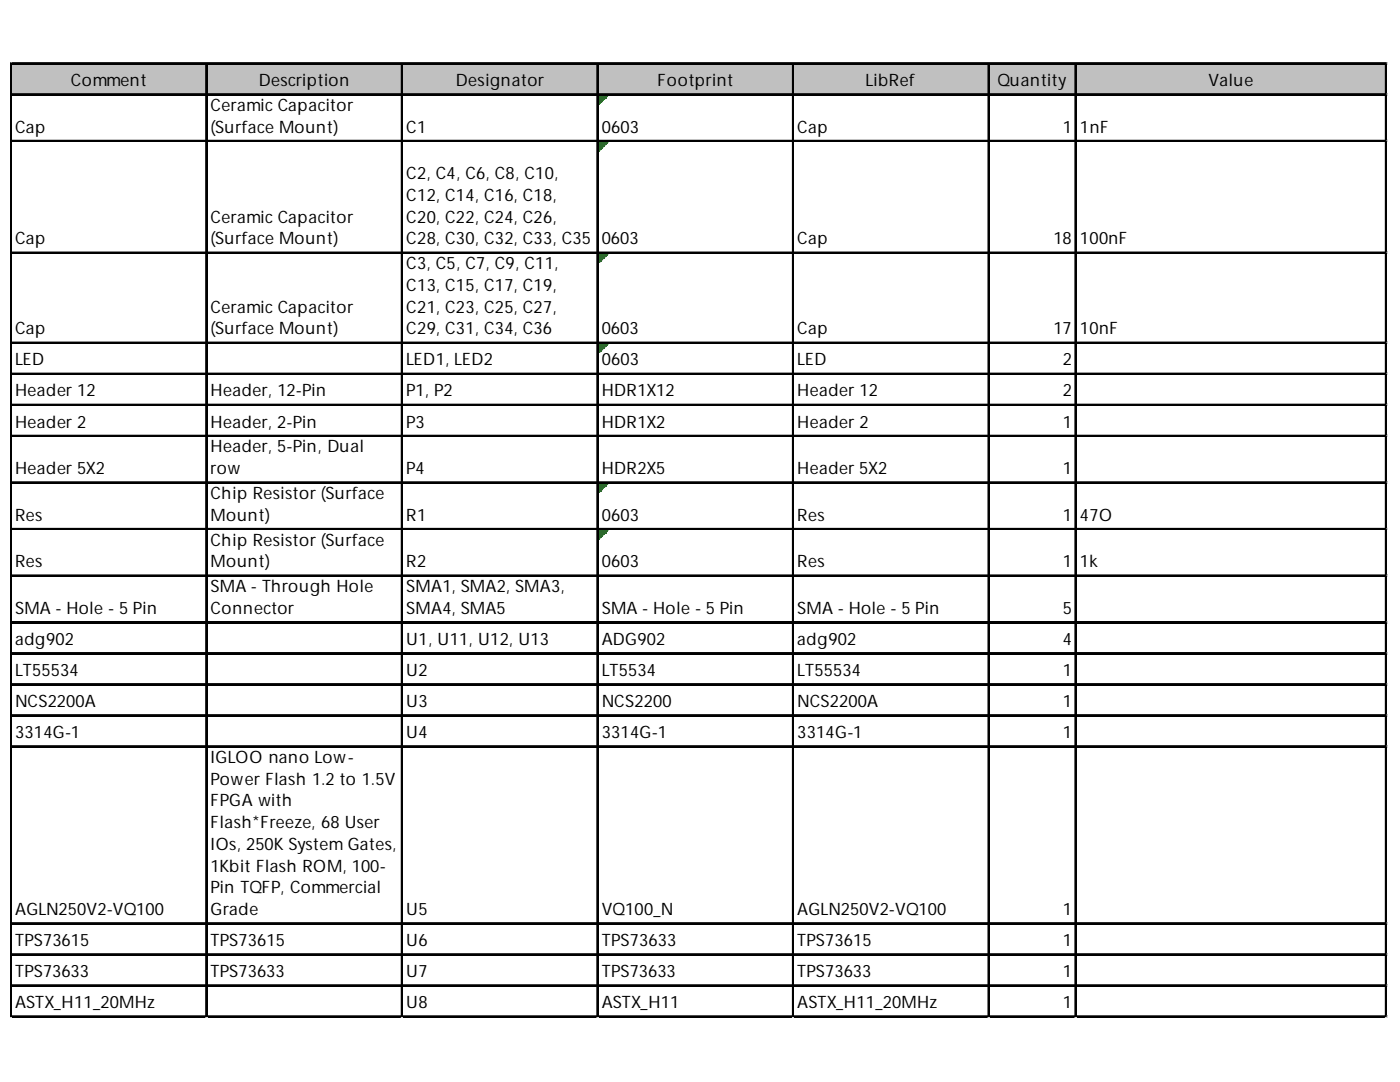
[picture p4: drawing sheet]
<svg xmlns="http://www.w3.org/2000/svg" width="279mm" height="216mm" viewBox="0 0 279 216" stroke-linecap="round" stroke-linejoin="round" font-family="sans-serif">
<defs><g id="words">
<g font-size="3.4">
<text x="14.2" y="17.2">Comment</text>
<text x="51.6" y="17.2">Description</text>
<text x="91" y="17.2">Designator</text>
<text x="131.2" y="17.2">Footprint</text>
<text x="172.8" y="17.2">LibRef</text>
<text x="199.1" y="17.2">Quantity</text>
<text x="241.2" y="17.2">Value</text>
<text x="42" y="22.1">Ceramic Capacitor</text>
<text x="3" y="26.5">Cap</text>
<text x="42" y="26.5">(Surface Mount)</text>
<text x="81.1" y="26.5">C1</text>
<text x="120.1" y="26.5">0603</text>
<text x="159.1" y="26.5">Cap</text>
<text x="212.1" y="26.5">1</text>
<text x="215.5" y="26.5">1nF</text>
<text x="81.1" y="35.7">C2, C4, C6, C8, C10,</text>
<text x="81.1" y="40.1">C12, C14, C16, C18,</text>
<text x="42" y="44.4">Ceramic Capacitor</text>
<text x="81.1" y="44.4">C20, C22, C24, C26,</text>
<text x="3" y="48.8">Cap</text>
<text x="42" y="48.8">(Surface Mount)</text>
<text x="81.1" y="48.8">C28, C30, C32, C33, C35</text>
<text x="81.1" y="53.7">C3, C5, C7, C9, C11,</text>
<text x="120.1" y="48.8">0603</text>
<text x="159.1" y="48.8">Cap</text>
<text x="210.2" y="48.8">18</text>
<text x="215.5" y="48.8">100nF</text>
<text x="81.1" y="58">C13, C15, C17, C19,</text>
<text x="42" y="62.4">Ceramic Capacitor</text>
<text x="81.1" y="62.4">C21, C23, C25, C27,</text>
<text x="3" y="66.7">Cap</text>
<text x="42" y="66.7">(Surface Mount)</text>
<text x="81.1" y="66.7">C29, C31, C34, C36</text>
<text x="120.1" y="66.7">0603</text>
<text x="159.1" y="66.7">Cap</text>
<text x="210.2" y="66.7">17</text>
<text x="215.5" y="66.7">10nF</text>
<text x="3" y="72.9">LED</text>
<text x="81.1" y="72.9">LED1, LED2</text>
<text x="120.1" y="72.9">0603</text>
<text x="159.1" y="72.9">LED</text>
<text x="212.1" y="72.9">2</text>
<text x="3" y="79.1">Header 12</text>
<text x="42" y="79.1">Header, 12-Pin</text>
<text x="81.1" y="79.1">P1, P2</text>
<text x="120.1" y="79.1">HDR1X12</text>
<text x="159.1" y="79.1">Header 12</text>
<text x="212.1" y="79.1">2</text>
<text x="3" y="85.3">Header 2</text>
<text x="42" y="85.3">Header, 2-Pin</text>
<text x="81.1" y="85.3">P3</text>
<text x="120.1" y="85.3">HDR1X2</text>
<text x="159.1" y="85.3">Header 2</text>
<text x="212.1" y="85.3">1</text>
<text x="3" y="94.6">Header 5X2</text>
<text x="42" y="90.3">Header, 5-Pin, Dual</text>
<text x="42" y="94.6">row</text>
<text x="81.1" y="94.6">P4</text>
<text x="120.1" y="94.6">HDR2X5</text>
<text x="159.1" y="94.6">Header 5X2</text>
<text x="212.1" y="94.6">1</text>
<text x="42" y="99.6">Chip Resistor (Surface</text>
<text x="3" y="103.9">Res</text>
<text x="42" y="103.9">Mount)</text>
<text x="81.1" y="103.9">R1</text>
<text x="120.1" y="103.9">0603</text>
<text x="159.1" y="103.9">Res</text>
<text x="212.1" y="103.9">1</text>
<text x="215.5" y="103.9">47O</text>
<text x="3" y="113.2">Res</text>
<text x="42" y="108.8">Chip Resistor (Surface</text>
<text x="42" y="113.2">Mount)</text>
<text x="81.1" y="113.2">R2</text>
<text x="120.1" y="113.2">0603</text>
<text x="159.1" y="113.2">Res</text>
<text x="212.1" y="113.2">1</text>
<text x="215.5" y="113.2">1k</text>
<text x="42" y="118.1">SMA - Through Hole</text>
<text x="81.1" y="118.1">SMA1, SMA2, SMA3,</text>
<text x="3" y="122.5">SMA - Hole - 5 Pin</text>
<text x="42" y="122.5">Connector</text>
<text x="81.1" y="122.5">SMA4, SMA5</text>
<text x="120.1" y="122.5">SMA - Hole - 5 Pin</text>
<text x="159.1" y="122.5">SMA - Hole - 5 Pin</text>
<text x="212.1" y="122.5">5</text>
<text x="3" y="128.7">adg902</text>
<text x="81.1" y="128.7">U1, U11, U12, U13</text>
<text x="120.1" y="128.7">ADG902</text>
<text x="159.1" y="128.7">adg902</text>
<text x="212.1" y="128.7">4</text>
<text x="3" y="134.9">LT55534</text>
<text x="81.1" y="134.9">U2</text>
<text x="120.1" y="134.9">LT5534</text>
<text x="159.1" y="134.9">LT55534</text>
<text x="212.1" y="134.9">1</text>
<text x="3" y="141.1">NCS2200A</text>
<text x="81.1" y="141.1">U3</text>
<text x="120.1" y="141.1">NCS2200</text>
<text x="159.1" y="141.1">NCS2200A</text>
<text x="212.1" y="141.1">1</text>
<text x="3" y="147.3">3314G-1</text>
<text x="81.1" y="147.3">U4</text>
<text x="120.1" y="147.3">3314G-1</text>
<text x="159.1" y="147.3">3314G-1</text>
<text x="212.1" y="147.3">1</text>
<text x="42" y="152.2">IGLOO nano Low-</text>
<text x="42" y="156.6">Power Flash 1.2 to 1.5V</text>
<text x="42" y="160.9">FPGA with</text>
<text x="42" y="165.2">Flash*Freeze, 68 User</text>
<text x="42" y="169.6">IOs, 250K System Gates,</text>
<text x="42" y="173.9">1Kbit Flash ROM, 100-</text>
<text x="42" y="178.2">Pin TQFP, Commercial</text>
<text x="3" y="182.6">AGLN250V2-VQ100</text>
<text x="42" y="182.6">Grade</text>
<text x="81.1" y="182.6">U5</text>
<text x="120.1" y="182.6">VQ100_N</text>
<text x="159.1" y="182.6">AGLN250V2-VQ100</text>
<text x="212.1" y="182.6">1</text>
<text x="3" y="188.8">TPS73615</text>
<text x="42" y="188.8">TPS73615</text>
<text x="81.1" y="188.8">U6</text>
<text x="120.1" y="188.8">TPS73633</text>
<text x="159.1" y="188.8">TPS73615</text>
<text x="212.1" y="188.8">1</text>
<text x="3" y="195">TPS73633</text>
<text x="42" y="195">TPS73633</text>
<text x="81.1" y="195">U7</text>
<text x="120.1" y="195">TPS73633</text>
<text x="159.1" y="195">TPS73633</text>
<text x="212.1" y="195">1</text>
<text x="3" y="201.2">ASTX_H11_20MHz</text>
<text x="81.1" y="201.2">U8</text>
<text x="120.1" y="201.2">ASTX_H11</text>
<text x="159.1" y="201.2">ASTX_H11_20MHz</text>
<text x="212.1" y="201.2">1</text>
</g>
</g></defs>
<path d="M2.3 12.8h274.5v6.3h-274.5z" fill="#c0c0c0"/>
<path d="M119.5 19.1h1.8" fill="none" stroke="#008000" stroke-width=".31"/>
<path d="M119.5 19.1h1.8v.3h-1.8z" fill="#008000"/>
<path d="M119.5 19.4h1.5" fill="none" stroke="#008000" stroke-width=".31"/>
<path d="M119.5 19.4h1.5v.3h-1.5z" fill="#008000"/>
<path d="M119.5 19.7h1.2" fill="none" stroke="#008000" stroke-width=".31"/>
<path d="M119.5 19.7h1.2v.3h-1.2z" fill="#008000"/>
<path d="M119.5 20h.9" fill="none" stroke="#008000" stroke-width=".31"/>
<path d="M119.5 20h.9v.3h-.9z" fill="#008000"/>
<path d="M119.5 20.3h.6" fill="none" stroke="#008000" stroke-width=".31"/>
<path d="M119.5 20.3h.6v.3h-.6z" fill="#008000"/>
<path d="M119.5 20.6h.3" fill="none" stroke="#008000" stroke-width=".31"/>
<path d="M119.5 20.6h.3v.3h-.3z" fill="#008000"/>
<path d="M119.5 28.4h1.8" fill="none" stroke="#008000" stroke-width=".31"/>
<path d="M119.5 28.4h1.8v.3h-1.8z" fill="#008000"/>
<path d="M119.5 28.7h1.5" fill="none" stroke="#008000" stroke-width=".31"/>
<path d="M119.5 28.7h1.5v.3h-1.5z" fill="#008000"/>
<path d="M119.5 29h1.2" fill="none" stroke="#008000" stroke-width=".31"/>
<path d="M119.5 29h1.2v.3h-1.2z" fill="#008000"/>
<path d="M119.5 29.3h.9" fill="none" stroke="#008000" stroke-width=".31"/>
<path d="M119.5 29.3h.9v.3h-.9z" fill="#008000"/>
<path d="M119.5 29.6h.6" fill="none" stroke="#008000" stroke-width=".31"/>
<path d="M119.5 29.6h.6v.3h-.6z" fill="#008000"/>
<path d="M119.5 29.9h.3" fill="none" stroke="#008000" stroke-width=".31"/>
<path d="M119.5 29.9h.3v.3h-.3z" fill="#008000"/>
<path d="M119.5 50.7h1.8" fill="none" stroke="#008000" stroke-width=".31"/>
<path d="M119.5 50.7h1.8v.3h-1.8z" fill="#008000"/>
<path d="M119.5 51h1.5" fill="none" stroke="#008000" stroke-width=".31"/>
<path d="M119.5 51h1.5v.3h-1.5z" fill="#008000"/>
<path d="M119.5 51.3h1.2" fill="none" stroke="#008000" stroke-width=".31"/>
<path d="M119.5 51.3h1.2v.3h-1.2z" fill="#008000"/>
<path d="M119.5 51.6h.9" fill="none" stroke="#008000" stroke-width=".31"/>
<path d="M119.5 51.6h.9v.3h-.9z" fill="#008000"/>
<path d="M119.5 51.9h.6" fill="none" stroke="#008000" stroke-width=".31"/>
<path d="M119.5 51.9h.6v.3h-.6z" fill="#008000"/>
<path d="M119.5 52.2h.3" fill="none" stroke="#008000" stroke-width=".31"/>
<path d="M119.5 52.2h.3v.3h-.3z" fill="#008000"/>
<path d="M119.5 68.6h1.8" fill="none" stroke="#008000" stroke-width=".31"/>
<path d="M119.5 68.6h1.8v.3h-1.8z" fill="#008000"/>
<path d="M119.5 68.9h1.5" fill="none" stroke="#008000" stroke-width=".31"/>
<path d="M119.5 68.9h1.5v.3h-1.5z" fill="#008000"/>
<path d="M119.5 69.2h1.2" fill="none" stroke="#008000" stroke-width=".31"/>
<path d="M119.5 69.2h1.2v.3h-1.2z" fill="#008000"/>
<path d="M119.5 69.5h.9" fill="none" stroke="#008000" stroke-width=".31"/>
<path d="M119.5 69.5h.9v.4h-.9z" fill="#008000"/>
<path d="M119.5 69.9h.6" fill="none" stroke="#008000" stroke-width=".31"/>
<path d="M119.5 69.9h.6v.3h-.6z" fill="#008000"/>
<path d="M119.5 70.2h.3" fill="none" stroke="#008000" stroke-width=".31"/>
<path d="M119.5 70.2h.3v.3h-.3z" fill="#008000"/>
<path d="M119.5 96.5h1.8" fill="none" stroke="#008000" stroke-width=".31"/>
<path d="M119.5 96.5h1.8v.3h-1.8z" fill="#008000"/>
<path d="M119.5 96.8h1.5" fill="none" stroke="#008000" stroke-width=".31"/>
<path d="M119.5 96.8h1.5v.3h-1.5z" fill="#008000"/>
<path d="M119.5 97.1h1.2" fill="none" stroke="#008000" stroke-width=".31"/>
<path d="M119.5 97.1h1.2v.3h-1.2z" fill="#008000"/>
<path d="M119.5 97.4h.9" fill="none" stroke="#008000" stroke-width=".31"/>
<path d="M119.5 97.4h.9v.3h-.9z" fill="#008000"/>
<path d="M119.5 97.7h.6" fill="none" stroke="#008000" stroke-width=".31"/>
<path d="M119.5 97.7h.6v.3h-.6z" fill="#008000"/>
<path d="M119.5 98h.3" fill="none" stroke="#008000" stroke-width=".31"/>
<path d="M119.5 98h.3v.4h-.3z" fill="#008000"/>
<path d="M119.5 105.8h1.8" fill="none" stroke="#008000" stroke-width=".31"/>
<path d="M119.5 105.8h1.8v.3h-1.8z" fill="#008000"/>
<path d="M119.5 106.1h1.5" fill="none" stroke="#008000" stroke-width=".31"/>
<path d="M119.5 106.1h1.5v.3h-1.5z" fill="#008000"/>
<path d="M119.5 106.4h1.2" fill="none" stroke="#008000" stroke-width=".31"/>
<path d="M119.5 106.4h1.2v.3h-1.2z" fill="#008000"/>
<path d="M119.5 106.7h.9" fill="none" stroke="#008000" stroke-width=".31"/>
<path d="M119.5 106.7h.9v.3h-.9z" fill="#008000"/>
<path d="M119.5 107h.6" fill="none" stroke="#008000" stroke-width=".31"/>
<path d="M119.5 107h.6v.3h-.6z" fill="#008000"/>
<path d="M119.5 107.3h.3" fill="none" stroke="#008000" stroke-width=".31"/>
<path d="M119.5 107.3h.3v.4h-.3z" fill="#008000"/>
<g fill="none" stroke="#000" stroke-width=".31">
<path d="M2.1 12.6v190.5M2.2 12.6v190.5M2.4 12.6h274.4M2.4 12.7h274.4M2.4 18.7h274.4M2.4 18.9h274.4M41.1 12.9v190.2M41.3 12.9v190.2M80.1 12.9v190.2M80.3 12.9v190.2M119.2 12.9v190.2M119.3 12.9v190.2"/>
<path d="M158.2 12.9v190.2M158.4 12.9v190.2M197.2 12.9v190.2M197.4 12.9v190.2M214.6 12.9v190.2M214.7 12.9v190.2M276.5 12.9v190.2M276.7 12.9v190.2M2.4 28h274.4M2.4 28.2h274.4M2.4 50.3h274.4M2.4 50.5h274.4"/>
<path d="M2.4 68.3h274.4M2.4 68.5h274.4M2.4 74.5h274.4M2.4 74.7h274.4M2.4 80.7h274.4M2.4 80.9h274.4M2.4 86.9h274.4M2.4 87.1h274.4M2.4 96.2h274.4M2.4 96.3h274.4M2.4 105.5h274.4M2.4 105.6h274.4"/>
<path d="M2.4 114.8h274.4M2.4 114.9h274.4M2.4 124.1h274.4M2.4 124.2h274.4M2.4 130.3h274.4M2.4 130.4h274.4M2.4 136.5h274.4M2.4 136.6h274.4M2.4 142.7h274.4M2.4 142.8h274.4M2.4 148.8h274.4M2.4 149h274.4"/>
<path d="M2.4 184.2h274.4M2.4 184.3h274.4M2.4 190.4h274.4M2.4 190.5h274.4M2.4 196.6h274.4M2.4 196.7h274.4M2.4 202.7h274.4M2.4 202.9h274.4"/>
</g>
<path d="M2.1 203.1h.1" fill="none" stroke="#d4d4d4" stroke-width=".31"/>
<path d="M2.1 203.1h.3z" fill="#d4d4d4"/>
<path d="M41.1 203.1h.1" fill="none" stroke="#d4d4d4" stroke-width=".31"/>
<path d="M41.1 203.1h.3z" fill="#d4d4d4"/>
<path d="M80.1 203.1h.1" fill="none" stroke="#d4d4d4" stroke-width=".31"/>
<path d="M80.1 203.1h.3z" fill="#d4d4d4"/>
<path d="M119.2 203.1h.1" fill="none" stroke="#d4d4d4" stroke-width=".31"/>
<path d="M119.2 203.1h.3z" fill="#d4d4d4"/>
<path d="M158.2 203.1h.1" fill="none" stroke="#d4d4d4" stroke-width=".31"/>
<path d="M158.2 203.1h.3z" fill="#d4d4d4"/>
<path d="M197.2 203.1h.1" fill="none" stroke="#d4d4d4" stroke-width=".31"/>
<path d="M197.2 203.1h.3z" fill="#d4d4d4"/>
<path d="M214.6 203.1h.1" fill="none" stroke="#d4d4d4" stroke-width=".31"/>
<path d="M214.6 203.1h.3z" fill="#d4d4d4"/>
<path d="M276.5 203.1h.1" fill="none" stroke="#d4d4d4" stroke-width=".31"/>
<path d="M276.5 203.1h.3z" fill="#d4d4d4"/>
<path d="M276.8 12.6h.1" fill="none" stroke="#d4d4d4" stroke-width=".31"/>
<path d="M276.8 12.6l.1 .3z" fill="#d4d4d4"/>
<path d="M276.8 18.7h.1" fill="none" stroke="#d4d4d4" stroke-width=".31"/>
<path d="M276.8 18.7l.1 .4z" fill="#d4d4d4"/>
<path d="M276.8 28h.1" fill="none" stroke="#d4d4d4" stroke-width=".31"/>
<path d="M276.8 28l.1 .4z" fill="#d4d4d4"/>
<path d="M276.8 50.3h.1" fill="none" stroke="#d4d4d4" stroke-width=".31"/>
<path d="M276.8 50.3l.1 .4z" fill="#d4d4d4"/>
<path d="M276.8 68.3h.1" fill="none" stroke="#d4d4d4" stroke-width=".31"/>
<path d="M276.8 68.3l.1 .3z" fill="#d4d4d4"/>
<path d="M276.8 74.5h.1" fill="none" stroke="#d4d4d4" stroke-width=".31"/>
<path d="M276.8 74.5l.1 .3z" fill="#d4d4d4"/>
<path d="M276.8 80.7h.1" fill="none" stroke="#d4d4d4" stroke-width=".31"/>
<path d="M276.8 80.7l.1 .3z" fill="#d4d4d4"/>
<path d="M276.8 86.9h.1" fill="none" stroke="#d4d4d4" stroke-width=".31"/>
<path d="M276.8 86.9l.1 .3z" fill="#d4d4d4"/>
<path d="M276.8 96.2h.1" fill="none" stroke="#d4d4d4" stroke-width=".31"/>
<path d="M276.8 96.2l.1 .3z" fill="#d4d4d4"/>
<path d="M276.8 105.5h.1" fill="none" stroke="#d4d4d4" stroke-width=".31"/>
<path d="M276.8 105.5l.1 .3z" fill="#d4d4d4"/>
<path d="M276.8 114.8h.1" fill="none" stroke="#d4d4d4" stroke-width=".31"/>
<path d="M276.8 114.8l.1 .3z" fill="#d4d4d4"/>
<path d="M276.8 124.1h.1" fill="none" stroke="#d4d4d4" stroke-width=".31"/>
<path d="M276.8 124.1l.1 .3z" fill="#d4d4d4"/>
<path d="M276.8 130.3h.1" fill="none" stroke="#d4d4d4" stroke-width=".31"/>
<path d="M276.8 130.3l.1 .3z" fill="#d4d4d4"/>
<path d="M276.8 136.5h.1" fill="none" stroke="#d4d4d4" stroke-width=".31"/>
<path d="M276.8 136.5l.1 .3z" fill="#d4d4d4"/>
<path d="M276.8 142.7h.1" fill="none" stroke="#d4d4d4" stroke-width=".31"/>
<path d="M276.8 142.7l.1 .3z" fill="#d4d4d4"/>
<path d="M276.8 148.8h.1" fill="none" stroke="#d4d4d4" stroke-width=".31"/>
<path d="M276.8 148.8l.1 .4z" fill="#d4d4d4"/>
<path d="M276.8 184.2h.1" fill="none" stroke="#d4d4d4" stroke-width=".31"/>
<path d="M276.8 184.2l.1 .3z" fill="#d4d4d4"/>
<path d="M276.8 190.4h.1" fill="none" stroke="#d4d4d4" stroke-width=".31"/>
<path d="M276.8 190.4l.1 .3z" fill="#d4d4d4"/>
<path d="M276.8 196.6h.1" fill="none" stroke="#d4d4d4" stroke-width=".31"/>
<path d="M276.8 196.6l.1 .3z" fill="#d4d4d4"/>
<path d="M276.8 202.7h.1" fill="none" stroke="#d4d4d4" stroke-width=".31"/>
<path d="M276.8 202.7l.1 .4z" fill="#d4d4d4"/>
<use href="#words"/>
</svg>
